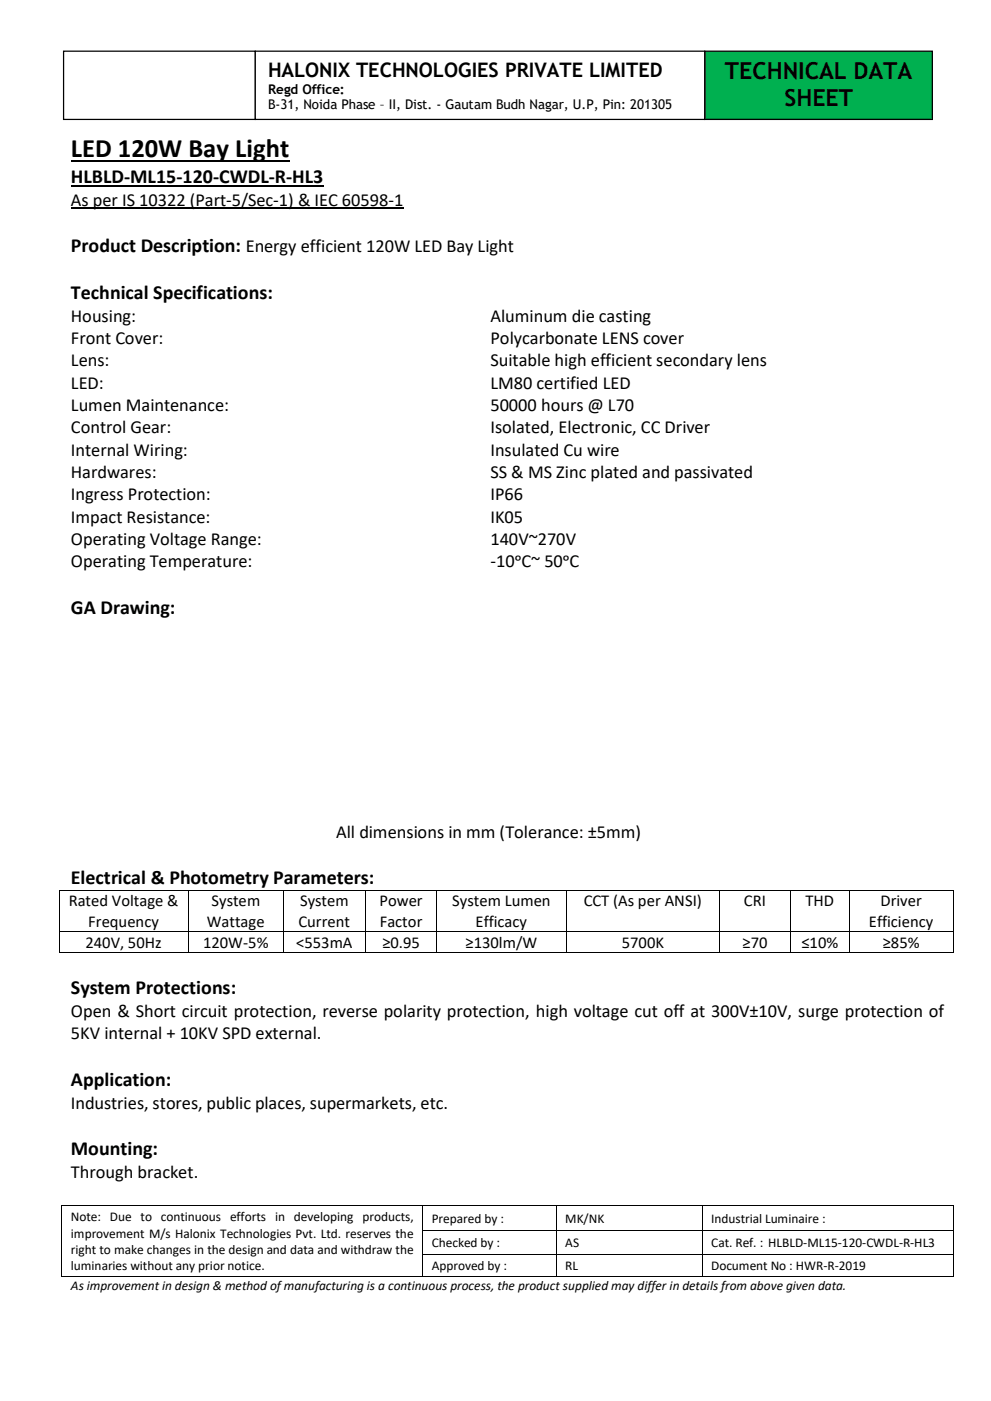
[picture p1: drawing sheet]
<svg xmlns="http://www.w3.org/2000/svg" width="210mm" height="297mm" viewBox="0 0 210 297" stroke-linecap="round" stroke-linejoin="round" font-family="sans-serif">
<defs><g id="words">
<text font-size="5.6" x="15" y="33.2">LED 120W Bay Light</text>
<g font-size="5">
<text x="153.7" y="16.7">TECHNICAL DATA</text>
<text x="166.3" y="22.4">SHEET</text>
</g>
<g font-size="4.2">
<text x="56.8" y="16.3">HALONIX TECHNOLOGIES PRIVATE LIMITED</text>
<text x="15" y="38.8">HLBLD-ML15-120-CWDL-R-HL3</text>
<text x="15" y="53.5">Product Description: Energy efficient 120W LED Bay Light</text>
<text x="15" y="63.3">Technical Specifications:</text>
<text x="15" y="130.1">GA Drawing:</text>
<text x="15" y="187.4">Electrical &amp; Photometry Parameters:</text>
<text x="15" y="210.8">System Protections:</text>
<text x="15" y="230.2">Application:</text>
<text x="15" y="244.8">Mounting:</text>
</g>
<g font-size="3.9">
<text x="15" y="43.6">As per IS 10322 (Part-5/Sec-1) &amp; IEC 60598-1</text>
<text x="15" y="68.2">Housing:</text>
<text x="103.9" y="68.2">Aluminum die casting</text>
<text x="15" y="72.9">Front Cover:</text>
<text x="15" y="77.6">Lens:</text>
<text x="103.9" y="72.9">Polycarbonate LENS cover</text>
<text x="103.9" y="77.6">Suitable high efficient secondary lens</text>
<text x="15" y="82.3">LED:</text>
<text x="103.9" y="82.3">LM80 certified LED</text>
<text x="15" y="87.1">Lumen Maintenance:</text>
<text x="103.9" y="87.1">50000 hours @ L70</text>
<text x="15" y="91.8">Control Gear:</text>
<text x="103.9" y="91.8">Isolated, Electronic, CC Driver</text>
<text x="15" y="96.6">Internal Wiring:</text>
<text x="15" y="101.3">Hardwares:</text>
<text x="103.9" y="96.6">Insulated Cu wire</text>
<text x="103.9" y="101.3">SS &amp; MS Zinc plated and passivated</text>
<text x="15" y="106.1">Ingress Protection:</text>
<text x="103.9" y="106.1">IP66</text>
<text x="15" y="110.8">Impact Resistance:</text>
<text x="103.9" y="110.8">IK05</text>
<text x="15" y="115.5">Operating Voltage Range:</text>
<text x="103.9" y="115.5">140V~270V</text>
<text x="15" y="120.2">Operating Temperature:</text>
<text x="103.9" y="120.2">-10ᵒC~ 50ᵒC</text>
<text x="71.3" y="177.6">All dimensions in mm (Tolerance: ±5mm)</text>
<text x="15" y="215.6">Open &amp; Short circuit protection, reverse polarity protection, high voltage cut off at 300V±10V, surge protection of</text>
<text x="15" y="220.3">5KV internal + 10KV SPD external.</text>
<text x="15" y="234.9">Industries, stores, public places, supermarkets, etc.</text>
<text x="15" y="249.6">Through bracket.</text>
</g>
<g font-size="3.5">
<text x="14.6" y="192.1">Rated Voltage &amp;</text>
<text x="18.7" y="196.4">Frequency</text>
<text x="43.8" y="196.4">Wattage</text>
<text x="44.8" y="192.1">System</text>
<text x="63.3" y="196.4">Current</text>
<text x="63.6" y="192.1">System</text>
<text x="80.5" y="192.1">Power</text>
<text x="80.5" y="196.4">Factor</text>
<text x="95.9" y="192.1">System Lumen</text>
<text x="100.8" y="196.4">Efficacy</text>
<text x="123.7" y="192.1">CCT (As per ANSI)</text>
<text x="157.7" y="192.1">CRI</text>
<text x="170.8" y="192.1">THD</text>
<text x="184.2" y="196.4">Efficiency</text>
<text x="186.6" y="192.1">Driver</text>
<text x="18.1" y="200.9">240V, 50Hz</text>
<text x="43.1" y="200.9">120W-5%</text>
<text x="62.8" y="200.9">&lt;553mA</text>
<text x="81" y="200.9">≥0.95</text>
<text x="98.7" y="200.9">≥130lm/W</text>
<text x="131.8" y="200.9">5700K</text>
<text x="157.4" y="200.9">≥70</text>
<text x="169.9" y="200.9">≤10%</text>
<text x="187.1" y="200.9">≥85%</text>
</g>
<g font-size="2.8">
<text x="56.8" y="19.9">Regd Office:</text>
<text x="56.8" y="23.2">B-31, Noida Phase – II, Dist. - Gautam Budh Nagar, U.P, Pin: 201305</text>
<text x="15" y="258.8">Note: Due to continuous efforts in developing products,</text>
<text x="15" y="262.3">improvement M/s Halonix Technologies Pvt. Ltd. reserves the</text>
<text x="91.5" y="259.2">Prepared by :</text>
<text x="119.8" y="259.2">MK/NK</text>
<text x="150.7" y="259.2">Industrial Luminaire :</text>
<text x="15" y="265.7">right to make changes in the design and data and withdraw the</text>
<text x="15" y="269.2">luminaries without any prior notice.</text>
<text x="91.5" y="264.3">Checked by :</text>
<text x="91.5" y="269.1">Approved by :</text>
<text x="119.8" y="264.3">AS</text>
<text x="119.8" y="269.1">RL</text>
<text x="150.7" y="264.3">Cat. Ref. : HLBLD-ML15-120-CWDL-R-HL3</text>
<text x="150.7" y="269.1">Document No : HWR-R-2019</text>
<text x="15" y="273.3">As improvement in design &amp; method of manufacturing is a continuous process, the product supplied may differ in details from above given data.</text>
</g>
</g></defs>
<path d="M15 34.1h46.3" fill="none" stroke="#000" stroke-width=".38"/>
<path d="M15 39.4h53.6" fill="none" stroke="#000" stroke-width=".3"/>
<path d="M15 44.2h70.5" fill="none" stroke="#000" stroke-width=".25"/>
<g fill="#000">
<path d="M12.4 188.6h.2v.1h-.2z" fill-rule="evenodd"/>
<path d="M12.4 188.6h.2v.1h-.2z" fill-rule="evenodd"/>
<path d="M12.4 197.4h.2v.2h-.2z" fill-rule="evenodd"/>
<path d="M40 188.6h.1v.1h-.1z" fill-rule="evenodd"/>
<path d="M40 197.4h.1v.2h-.1z" fill-rule="evenodd"/>
<path d="M60 188.6h.1v.1h-.1z" fill-rule="evenodd"/>
<path d="M60 197.4h.1v.2h-.1z" fill-rule="evenodd"/>
<path d="M77.5 188.6h.2v.1h-.2z" fill-rule="evenodd"/>
<path d="M77.5 197.4h.2v.2h-.2z" fill-rule="evenodd"/>
<path d="M92.5 188.6h.1v.1h-.1z" fill-rule="evenodd"/>
<path d="M92.5 197.4h.1v.2h-.1z" fill-rule="evenodd"/>
<path d="M120 188.6h.2v.1h-.2z" fill-rule="evenodd"/>
<path d="M120 197.4h.2v.2h-.2z" fill-rule="evenodd"/>
<path d="M152.5 188.6h.2v.1h-.2z" fill-rule="evenodd"/>
<path d="M152.5 197.4h.2v.2h-.2z" fill-rule="evenodd"/>
<path d="M167.5 188.6h.2v.1h-.2z" fill-rule="evenodd"/>
<path d="M167.5 197.4h.2v.2h-.2z" fill-rule="evenodd"/>
<path d="M180 188.6h.2v.1h-.2z" fill-rule="evenodd"/>
<path d="M180 197.4h.2v.2h-.2z" fill-rule="evenodd"/>
<path d="M201.9 188.6h.2v.1h-.2z" fill-rule="evenodd"/>
<path d="M201.9 188.6h.2v.1h-.2z" fill-rule="evenodd"/>
<path d="M201.9 197.4h.2v.2h-.2z" fill-rule="evenodd"/>
<path d="M12.4 201.9h.2v.1h-.2z" fill-rule="evenodd"/>
<path d="M12.4 201.9h.2v.1h-.2z" fill-rule="evenodd"/>
<path d="M40 201.9h.1v.1h-.1z" fill-rule="evenodd"/>
<path d="M60 201.9h.1v.1h-.1z" fill-rule="evenodd"/>
<path d="M77.5 201.9h.2v.1h-.2z" fill-rule="evenodd"/>
<path d="M92.5 201.9h.1v.1h-.1z" fill-rule="evenodd"/>
<path d="M120 201.9h.2v.1h-.2z" fill-rule="evenodd"/>
<path d="M152.5 201.9h.2v.1h-.2z" fill-rule="evenodd"/>
<path d="M167.5 201.9h.2v.1h-.2z" fill-rule="evenodd"/>
<path d="M180 201.9h.2v.1h-.2z" fill-rule="evenodd"/>
<path d="M201.9 201.9h.2v.1h-.2z" fill-rule="evenodd"/>
<path d="M201.9 201.9h.2v.1h-.2z" fill-rule="evenodd"/>
<path d="M13 255.4h.2v.2h-.2z" fill-rule="evenodd"/>
<path d="M13 255.4h.2v.2h-.2z" fill-rule="evenodd"/>
<path d="M89.6 255.4h.1v.2h-.1z" fill-rule="evenodd"/>
<path d="M117.9 255.4h.2v.2h-.2z" fill-rule="evenodd"/>
<path d="M148.8 255.4h.1v.2h-.1z" fill-rule="evenodd"/>
<path d="M201.9 255.4h.2v.2h-.2z" fill-rule="evenodd"/>
<path d="M201.9 255.4h.2v.2h-.2z" fill-rule="evenodd"/>
<path d="M13 260.8h.2v.2h-.2z" fill-rule="evenodd"/>
<path d="M13 265.8h.2v.1h-.2z" fill-rule="evenodd"/>
<path d="M13 270.5h.2v.2h-.2z" fill-rule="evenodd"/>
<path d="M13 270.5h.2v.2h-.2z" fill-rule="evenodd"/>
<path d="M89.6 260.8h.1v.2h-.1z" fill-rule="evenodd"/>
<path d="M89.6 265.8h.1v.1h-.1z" fill-rule="evenodd"/>
<path d="M89.6 270.5h.1v.2h-.1z" fill-rule="evenodd"/>
<path d="M117.9 260.8h.2v.2h-.2z" fill-rule="evenodd"/>
<path d="M117.9 265.8h.2v.1h-.2z" fill-rule="evenodd"/>
<path d="M117.9 270.5h.2v.2h-.2z" fill-rule="evenodd"/>
<path d="M148.8 260.8h.1v.2h-.1z" fill-rule="evenodd"/>
<path d="M148.8 265.8h.1v.1h-.1z" fill-rule="evenodd"/>
<path d="M148.8 270.5h.1v.2h-.1z" fill-rule="evenodd"/>
<path d="M201.9 260.8h.2v.2h-.2z" fill-rule="evenodd"/>
<path d="M201.9 265.8h.2v.1h-.2z" fill-rule="evenodd"/>
<path d="M201.9 270.5h.2v.2h-.2z" fill-rule="evenodd"/>
<path d="M201.9 270.5h.2v.2h-.2z" fill-rule="evenodd"/>
</g>
<g fill="none" stroke="#000" stroke-width=".21">
<path d="M12.5 188.7v8.7M12.5 197.6v4.3M12.6 188.7h27.4M12.6 197.5h27.4M40.1 188.7v8.7M40.1 197.6v4.3M40.1 188.7h19.9M40.1 197.5h19.9M60 188.7v8.7M60 197.6v4.3M60.1 188.7h17.4M60.1 197.5h17.4"/>
<path d="M77.6 188.7v8.7M77.6 197.6v4.3M77.7 188.7h14.8M77.7 197.5h14.8M92.6 188.7v8.7M92.6 197.6v4.3M92.6 188.7h27.4M92.6 197.5h27.4M120.1 188.7v8.7M120.1 197.6v4.3M120.2 188.7h32.3M120.2 197.5h32.3"/>
<path d="M152.6 188.7v8.7M152.6 197.6v4.3M152.7 188.7h14.8M152.7 197.5h14.8M167.6 188.7v8.7M167.6 197.6v4.3M167.7 188.7h12.3M167.7 197.5h12.3M180.1 188.7v8.7M180.1 197.6v4.3M180.2 188.7h21.7M180.2 197.5h21.7"/>
<path d="M202 188.7v8.7M202 197.6v4.3M12.6 202h27.4M40.1 202h19.9M60.1 202h17.4M77.7 202h14.8M92.6 202h27.4M120.2 202h32.3M152.7 202h14.8M167.7 202h12.3M180.2 202h21.7M13.1 255.6v5.2"/>
<path d="M13.2 255.5h76.4M89.6 255.6v5.2M89.7 255.5h28.2M118 255.6v5.2M118.1 255.5h30.7M148.8 255.6v5.2M148.9 255.5h53M202 255.6v5.2M13.1 261v4.8M13.1 265.9v4.6M13.2 270.6h76.4M89.6 261v4.8"/>
<path d="M89.6 265.9v4.6M89.7 260.9h28.2M89.7 265.8h28.2M89.7 270.6h28.2M118 261v4.8M118 265.9v4.6M118.1 260.9h30.7M118.1 265.8h30.7M118.1 270.6h30.7M148.8 261v4.8M148.8 265.9v4.6M148.9 260.9h53"/>
<path d="M148.9 265.8h53M148.9 270.6h53M202 261v4.8M202 265.9v4.6"/>
</g>
<path d="M149.4 10.8h48.2v14.5h-48.2z" fill-rule="evenodd" fill="#00b050"/>
<path d="M149.4 10.8h48.2v14.5h-48.2z" fill="none" stroke="#000" stroke-width=".26"/>
<path d="M13.5 10.8h40.6v14.5h-40.6z" fill-rule="evenodd" fill="#fff"/>
<path d="M13.5 10.8h40.6v14.5h-40.6z" fill="none" stroke="#000" stroke-width=".26"/>
<path d="M54.1 10.8h95.3v14.5h-95.3z" fill-rule="evenodd" fill="#fff"/>
<path d="M54.1 10.8h95.3v14.5h-95.3z" fill="none" stroke="#000" stroke-width=".26"/>
<use href="#words"/>
</svg>
